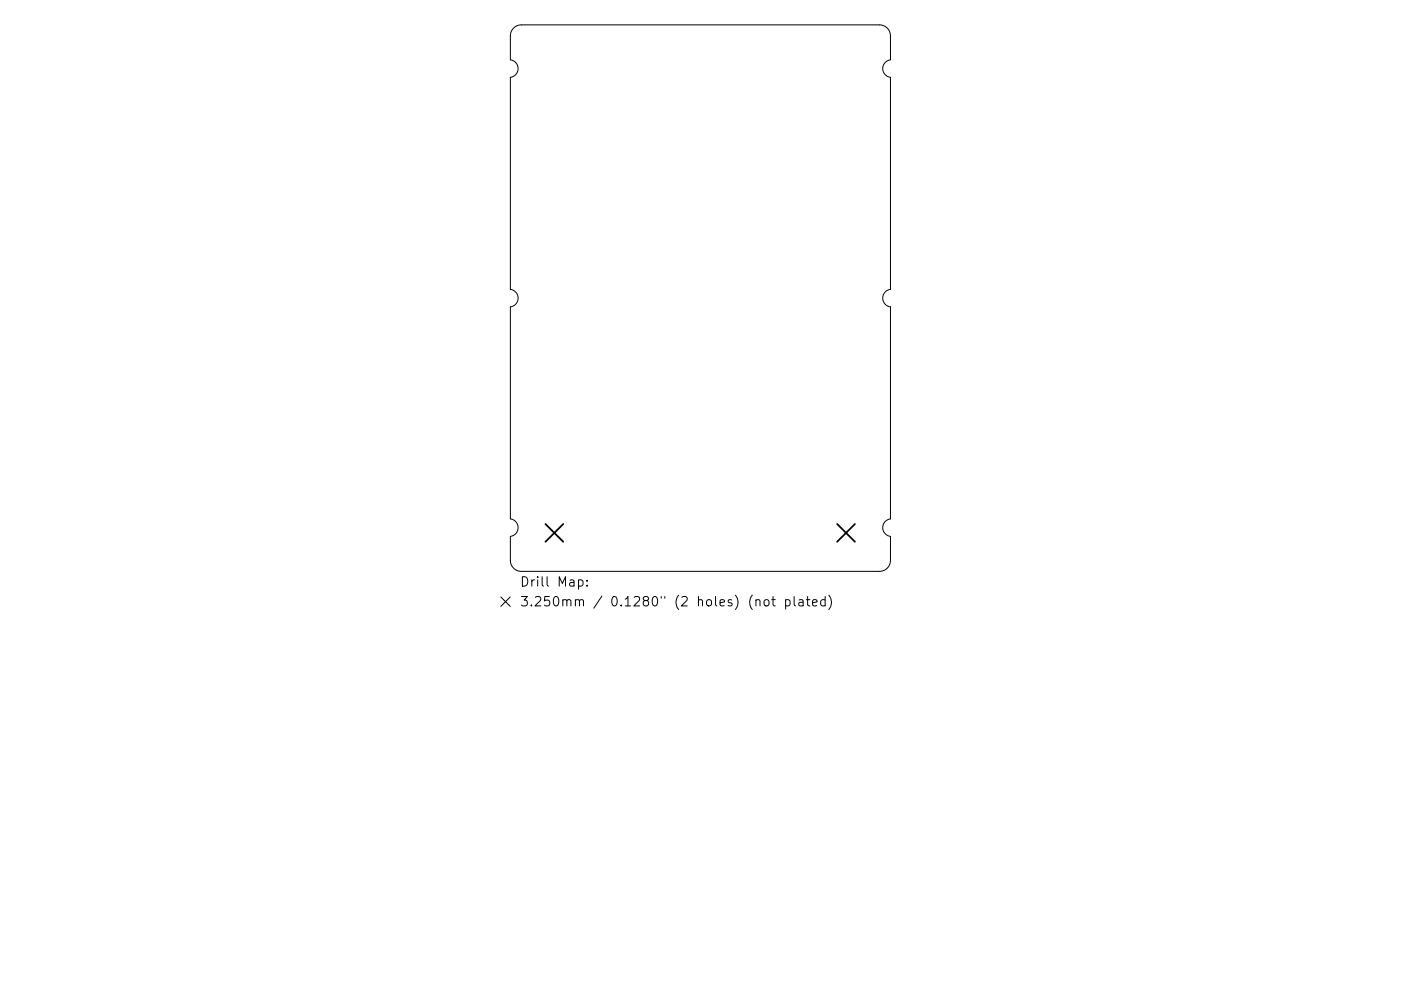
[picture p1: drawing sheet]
<svg xmlns="http://www.w3.org/2000/svg" width="297mm" height="210mm" viewBox="0 0 297 210" stroke-linecap="round" stroke-linejoin="round" font-family="sans-serif">
<defs><g id="words">
<g font-size="2.8">
<text x="110.2" y="124.5">Drill Map:</text>
<text x="110.2" y="128.7">3.250mm / 0.1280&quot; (2 holes) (not plated)</text>
</g>
</g></defs>
<g fill="none" stroke="#000" stroke-width=".21">
<path d="M108.9 6l.8-.6 .8-.1h76a2.32 2.32 0 0 1 2.3 2.3v5.1a1.87 1.87 0 0 0-1.6 1.9 1.87 1.87 0 0 0 1.6 1.8v45a1.87 1.87 0 0 0-1.6 1.9 1.87 1.87 0 0 0 1.6 1.8v45a1.87 1.87 0 0 0-1.6 1.8 1.87 1.87 0 0 0 1.6 1.9v5.1a2.32 2.32 0 0 1-2.3 2.3h-76a2.32 2.32 0 0 1-2.3-2.3v-5.1a1.87 1.87 0 0 0 1.6-1.9 1.87 1.87 0 0 0-1.6-1.8v-45a1.87 1.87 0 0 0 1.6-1.8 1.87 1.87 0 0 0-1.6-1.9v-45a1.87 1.87 0 0 0 1.6-1.8 1.87 1.87 0 0 0-1.6-1.9v-5.3l.2-.8zM106.2 126.7l2 2M108.2 126.7l-2 2M122.7 123.1l.5-.1 .4 .4v.6l-.2 .3h-.7M124.5 124.2v.2M124.5 123.1v.2M160.3 127.4l.3-.2 .4 .1 .1 1.3M162.1 127.4l.3-.2a.54 .54 0 0 1 .6 .4l-.1 .8-.5 .2-.4-.4zM163.6 127.2h.8M163.9 126.6v1.7l.1 .2 .4 .1M166.6 127.3l.5-.1 .4 .4v.6l-.2 .3h-.7M166.6 127.2v2"/>
<path d="M168.4 126.6v1.7l.3 .3M169.4 127.3h.8l.1 1.3M170.3 127.7l-.7 .1a.39 .39 0 0 0-.3 .4 .39 .39 0 0 0 .3 .4l.7-.1M170.9 127.2h.8M171.2 126.6v1.7l.1 .2 .4 .1M172.3 127.9l.9-.2-.1-.4-.5-.1-.3 .3 .1 1h.7M174.9 127.3l-.5-.1-.4 .4v.6l.2 .3h.7M174.9 126.6v2M175.7 126.3a2.29 2.29 0 0 1 0 3"/>
</g>
<path d="M115.6 111.2l3.8 3.7M119.4 111.2l-3.8 3.7M177.5 111.2l3.8 3.7M181.3 111.2l-3.8 3.7" fill="none" stroke="#000" stroke-width=".38"/>
<use href="#words"/>
</svg>
